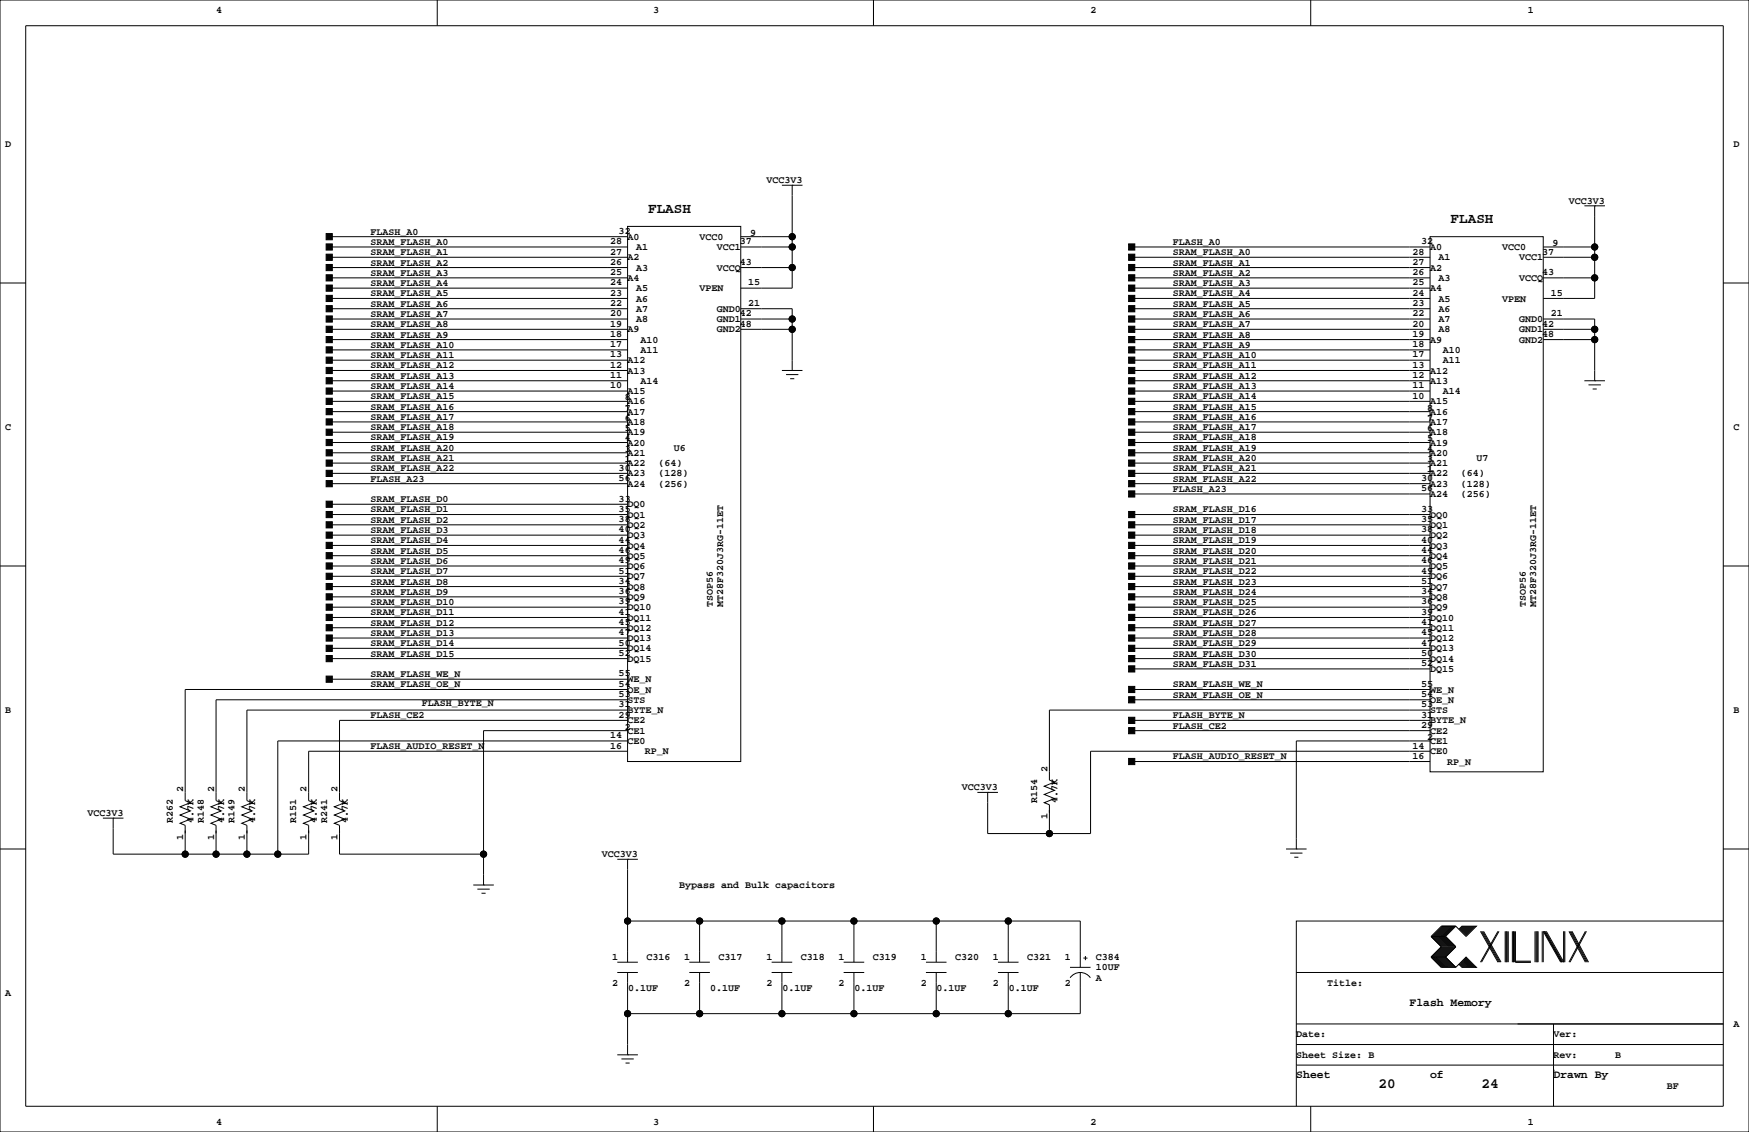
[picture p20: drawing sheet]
<svg xmlns="http://www.w3.org/2000/svg" width="432mm" height="279mm" viewBox="0 0 432 279" stroke-linecap="round" stroke-linejoin="round" font-family="sans-serif">
<defs><g id="words">
<g font-size="3.5">
<text x="160" y="52.6">FLASH</text>
<text x="358.1" y="55.2">FLASH</text>
<text x="340.4" y="268.5">20</text>
<text x="365.8" y="268.5">24</text>
</g>
<g font-size="2.8">
<text x="348" y="248.3">Flash Memory</text>
<text x="320" y="266.1">Sheet</text>
<text x="353.1" y="266.1">of</text>
<text x="383.5" y="266.1">Drawn By</text>
</g>
<g font-size="2.5">
<text x="53.3" y="3.3">4</text>
<text x="161.3" y="3.3">3</text>
<text x="269.2" y="3.3">2</text>
<text x="377.2" y="3.3">1</text>
<text x="1.3" y="36.3">D</text>
<text x="428" y="36.3">D</text>
<text x="189.2" y="45.2">VCC3V3</text>
<text x="387.3" y="50.3">VCC3V3</text>
<text x="91.4" y="57.9">FLASH_A0</text>
<text x="152.7" y="57.7">32</text>
<text x="154.9" y="59.2">A0</text>
<text x="172.7" y="59.2">VCC0</text>
<text x="185.2" y="58.2">9</text>
<text x="91.4" y="65.5">SRAM_FLASH_A2</text>
<text x="91.4" y="63">SRAM_FLASH_A1</text>
<text x="91.4" y="60.5">SRAM_FLASH_A0</text>
<text x="150.6" y="60.3">28</text>
<text x="150.6" y="62.8">27</text>
<text x="150.6" y="65.4">26</text>
<text x="154.9" y="64.3">A2</text>
<text x="157.1" y="61.7">A1</text>
<text x="177" y="61.7">VCC1</text>
<text x="182.6" y="60.3">37</text>
<text x="182.6" y="65.4">43</text>
<text x="289.6" y="60.5">FLASH_A0</text>
<text x="289.6" y="65.5">SRAM_FLASH_A1</text>
<text x="289.6" y="63">SRAM_FLASH_A0</text>
<text x="348.7" y="65.4">27</text>
<text x="348.7" y="62.8">28</text>
<text x="350.9" y="60.3">32</text>
<text x="353.1" y="61.7">A0</text>
<text x="355.2" y="64.3">A1</text>
<text x="370.8" y="61.7">VCC0</text>
<text x="375.1" y="64.3">VCC1</text>
<text x="380.7" y="62.8">37</text>
<text x="383.3" y="60.7">9</text>
<text x="91.4" y="70.6">SRAM_FLASH_A4</text>
<text x="91.4" y="68.1">SRAM_FLASH_A3</text>
<text x="150.6" y="67.9">25</text>
<text x="150.6" y="70.4">24</text>
<text x="154.9" y="69.3">A4</text>
<text x="157.1" y="66.8">A3</text>
<text x="157.1" y="71.9">A5</text>
<text x="172.7" y="71.9">VPEN</text>
<text x="177" y="66.8">VCCQ</text>
<text x="184.7" y="70.4">15</text>
<text x="289.6" y="68.1">SRAM_FLASH_A2</text>
<text x="289.6" y="70.6">SRAM_FLASH_A3</text>
<text x="348.7" y="70.4">25</text>
<text x="348.7" y="67.9">26</text>
<text x="353.1" y="66.8">A2</text>
<text x="353.1" y="71.9">A4</text>
<text x="355.2" y="69.3">A3</text>
<text x="375.1" y="69.3">VCCQ</text>
<text x="380.7" y="67.9">43</text>
<text x="91.4" y="75.7">SRAM_FLASH_A6</text>
<text x="91.4" y="73.2">SRAM_FLASH_A5</text>
<text x="150.6" y="73">23</text>
<text x="150.6" y="75.5">22</text>
<text x="157.1" y="74.4">A6</text>
<text x="157.1" y="77">A7</text>
<text x="177" y="77">GND0</text>
<text x="184.7" y="75.5">21</text>
<text x="289.6" y="73.2">SRAM_FLASH_A4</text>
<text x="289.6" y="75.7">SRAM_FLASH_A5</text>
<text x="348.7" y="75.5">23</text>
<text x="348.7" y="73">24</text>
<text x="355.2" y="74.4">A5</text>
<text x="355.2" y="77">A6</text>
<text x="370.8" y="74.4">VPEN</text>
<text x="382.9" y="73">15</text>
<text x="91.4" y="80.8">SRAM_FLASH_A8</text>
<text x="91.4" y="78.2">SRAM_FLASH_A7</text>
<text x="91.4" y="83.3">SRAM_FLASH_A9</text>
<text x="150.6" y="83.1">18</text>
<text x="150.6" y="78.1">20</text>
<text x="150.6" y="80.6">19</text>
<text x="154.9" y="82">A9</text>
<text x="157.1" y="79.5">A8</text>
<text x="177" y="82">GND2</text>
<text x="177" y="79.5">GND1</text>
<text x="182.6" y="80.6">48</text>
<text x="182.6" y="78.1">42</text>
<text x="289.6" y="83.3">SRAM_FLASH_A8</text>
<text x="289.6" y="78.2">SRAM_FLASH_A6</text>
<text x="289.6" y="80.8">SRAM_FLASH_A7</text>
<text x="348.7" y="83.1">19</text>
<text x="348.7" y="80.6">20</text>
<text x="348.7" y="78.1">22</text>
<text x="355.2" y="79.5">A7</text>
<text x="355.2" y="82">A8</text>
<text x="375.1" y="79.5">GND0</text>
<text x="375.1" y="82">GND1</text>
<text x="380.7" y="80.6">42</text>
<text x="380.7" y="83.1">48</text>
<text x="382.9" y="78.1">21</text>
<text x="91.4" y="88.4">SRAM_FLASH_A11</text>
<text x="91.4" y="85.9">SRAM_FLASH_A10</text>
<text x="150.6" y="85.7">17</text>
<text x="150.6" y="88.2">13</text>
<text x="154.9" y="89.7">A12</text>
<text x="158.1" y="84.6">A10</text>
<text x="158.1" y="87.1">A11</text>
<text x="289.6" y="85.9">SRAM_FLASH_A9</text>
<text x="289.6" y="88.4">SRAM_FLASH_A10</text>
<text x="348.7" y="88.2">17</text>
<text x="348.7" y="85.7">18</text>
<text x="353.1" y="84.6">A9</text>
<text x="356.2" y="87.1">A10</text>
<text x="356.2" y="89.7">A11</text>
<text x="375.1" y="84.6">GND2</text>
<text x="91.4" y="93.5">SRAM_FLASH_A13</text>
<text x="91.4" y="90.9">SRAM_FLASH_A12</text>
<text x="150.6" y="90.8">12</text>
<text x="150.6" y="93.3">11</text>
<text x="150.6" y="95.8">10</text>
<text x="154.9" y="92.2">A13</text>
<text x="158.1" y="94.7">A14</text>
<text x="289.6" y="93.5">SRAM_FLASH_A12</text>
<text x="289.6" y="90.9">SRAM_FLASH_A11</text>
<text x="348.7" y="95.8">11</text>
<text x="348.7" y="93.3">12</text>
<text x="348.7" y="90.8">13</text>
<text x="353.1" y="92.2">A12</text>
<text x="353.1" y="94.7">A13</text>
<text x="91.4" y="101.1">SRAM_FLASH_A16</text>
<text x="91.4" y="98.6">SRAM_FLASH_A15</text>
<text x="91.4" y="96">SRAM_FLASH_A14</text>
<text x="154.2" y="98.8">8</text>
<text x="154.2" y="101.3">7</text>
<text x="154.9" y="97.3">A15</text>
<text x="154.9" y="99.8">A16</text>
<text x="289.6" y="101.1">SRAM_FLASH_A15</text>
<text x="289.6" y="98.6">SRAM_FLASH_A14</text>
<text x="289.6" y="96">SRAM_FLASH_A13</text>
<text x="348.7" y="98.4">10</text>
<text x="352.3" y="101.3">8</text>
<text x="353.1" y="99.8">A15</text>
<text x="356.2" y="97.3">A14</text>
<text x="1.3" y="106.2">C</text>
<text x="91.4" y="106.2">SRAM_FLASH_A18</text>
<text x="91.4" y="103.6">SRAM_FLASH_A17</text>
<text x="154.2" y="103.9">6</text>
<text x="154.2" y="106.4">5</text>
<text x="154.9" y="102.4">A17</text>
<text x="154.9" y="104.9">A18</text>
<text x="154.9" y="107.4">A19</text>
<text x="289.6" y="106.2">SRAM_FLASH_A17</text>
<text x="289.6" y="103.6">SRAM_FLASH_A16</text>
<text x="352.3" y="106.4">6</text>
<text x="352.3" y="103.9">7</text>
<text x="353.1" y="102.4">A16</text>
<text x="353.1" y="104.9">A17</text>
<text x="353.1" y="107.4">A18</text>
<text x="428" y="106.2">C</text>
<text x="91.4" y="113.8">SRAM_FLASH_A21</text>
<text x="91.4" y="111.3">SRAM_FLASH_A20</text>
<text x="91.4" y="108.7">SRAM_FLASH_A19</text>
<text x="154.2" y="109">4</text>
<text x="154.2" y="111.5">3</text>
<text x="154.9" y="110">A20</text>
<text x="154.9" y="112.5">A21</text>
<text x="166.4" y="111.3">U6</text>
<text x="289.6" y="113.8">SRAM_FLASH_A20</text>
<text x="289.6" y="111.3">SRAM_FLASH_A19</text>
<text x="289.6" y="108.7">SRAM_FLASH_A18</text>
<text x="352.3" y="109">5</text>
<text x="352.3" y="111.5">4</text>
<text x="353.1" y="112.5">A20</text>
<text x="353.1" y="110">A19</text>
<text x="364.5" y="113.8">U7</text>
<text x="91.4" y="116.3">SRAM_FLASH_A22</text>
<text x="91.4" y="118.9">FLASH_A23</text>
<text x="152.7" y="118.7">56</text>
<text x="152.7" y="116.2">30</text>
<text x="154.2" y="114">1</text>
<text x="154.9" y="115.1">A22</text>
<text x="154.9" y="117.6">A23</text>
<text x="162.6" y="115.1">(64)</text>
<text x="162.6" y="117.6">(128)</text>
<text x="289.6" y="118.9">SRAM_FLASH_A22</text>
<text x="289.6" y="116.3">SRAM_FLASH_A21</text>
<text x="350.9" y="118.7">30</text>
<text x="352.3" y="116.6">1</text>
<text x="352.3" y="114">3</text>
<text x="353.1" y="115.1">A21</text>
<text x="353.1" y="117.6">A22</text>
<text x="360.7" y="117.6">(64)</text>
<text x="91.4" y="124">SRAM_FLASH_D0</text>
<text x="152.7" y="123.8">33</text>
<text x="154.9" y="120.1">A24</text>
<text x="154.9" y="125.2">DQ0</text>
<text x="162.6" y="120.1">(256)</text>
<text x="289.6" y="121.4">FLASH_A23</text>
<text x="350.9" y="121.2">56</text>
<text x="353.1" y="122.7">A24</text>
<text x="353.1" y="120.1">A23</text>
<text x="360.7" y="122.7">(256)</text>
<text x="360.7" y="120.1">(128)</text>
<text x="91.4" y="126.5">SRAM_FLASH_D1</text>
<text x="91.4" y="131.6">SRAM_FLASH_D3</text>
<text x="91.4" y="129">SRAM_FLASH_D2</text>
<text x="152.7" y="128.9">38</text>
<text x="152.7" y="131.4">40</text>
<text x="152.7" y="126.3">35</text>
<text x="154.9" y="130.3">DQ2</text>
<text x="154.9" y="127.8">DQ1</text>
<text x="289.6" y="126.5">SRAM_FLASH_D16</text>
<text x="289.6" y="129">SRAM_FLASH_D17</text>
<text x="289.6" y="131.6">SRAM_FLASH_D18</text>
<text x="350.9" y="128.9">35</text>
<text x="350.9" y="131.4">38</text>
<text x="350.9" y="126.3">33</text>
<text x="353.1" y="127.8">DQ0</text>
<text x="353.1" y="130.3">DQ1</text>
<text x="91.4" y="136.7">SRAM_FLASH_D5</text>
<text x="91.4" y="134.1">SRAM_FLASH_D4</text>
<text x="152.7" y="133.9">44</text>
<text x="152.7" y="136.5">46</text>
<text x="154.9" y="132.8">DQ3</text>
<text x="154.9" y="135.4">DQ4</text>
<text x="154.9" y="137.9">DQ5</text>
<text x="289.6" y="134.1">SRAM_FLASH_D19</text>
<text x="289.6" y="136.7">SRAM_FLASH_D20</text>
<text x="350.9" y="136.5">44</text>
<text x="350.9" y="133.9">40</text>
<text x="353.1" y="132.8">DQ2</text>
<text x="353.1" y="135.4">DQ3</text>
<text x="353.1" y="137.9">DQ4</text>
<text x="91.4" y="141.7">SRAM_FLASH_D7</text>
<text x="91.4" y="139.2">SRAM_FLASH_D6</text>
<text x="152.7" y="139">49</text>
<text x="152.7" y="141.6">51</text>
<text x="154.9" y="140.5">DQ6</text>
<text x="154.9" y="143">DQ7</text>
<text x="289.6" y="141.7">SRAM_FLASH_D22</text>
<text x="289.6" y="139.2">SRAM_FLASH_D21</text>
<text x="350.9" y="141.6">49</text>
<text x="350.9" y="139">46</text>
<text x="353.1" y="140.5">DQ5</text>
<text x="353.1" y="143">DQ6</text>
<text x="91.4" y="146.8">SRAM_FLASH_D9</text>
<text x="91.4" y="144.3">SRAM_FLASH_D8</text>
<text x="91.4" y="149.4">SRAM_FLASH_D10</text>
<text x="152.7" y="149.2">39</text>
<text x="152.7" y="144.1">34</text>
<text x="152.7" y="146.6">36</text>
<text x="154.9" y="145.5">DQ8</text>
<text x="154.9" y="148.1">DQ9</text>
<text x="176" y="149.9" transform="rotate(-90 176 149.9)">TSOP56</text>
<text x="178.6" y="149.9" transform="rotate(-90 178.6 149.9)">MT28F320J3RG-11ET</text>
<text x="289.6" y="144.3">SRAM_FLASH_D23</text>
<text x="289.6" y="146.8">SRAM_FLASH_D24</text>
<text x="289.6" y="149.4">SRAM_FLASH_D25</text>
<text x="350.9" y="149.2">36</text>
<text x="350.9" y="146.6">34</text>
<text x="350.9" y="144.1">51</text>
<text x="353.1" y="145.5">DQ7</text>
<text x="353.1" y="148.1">DQ8</text>
<text x="376.7" y="149.9" transform="rotate(-90 376.7 149.9)">TSOP56</text>
<text x="379.2" y="149.9" transform="rotate(-90 379.2 149.9)">MT28F320J3RG-11ET</text>
<text x="91.4" y="154.4">SRAM_FLASH_D12</text>
<text x="91.4" y="151.9">SRAM_FLASH_D11</text>
<text x="152.7" y="151.7">41</text>
<text x="152.7" y="154.3">45</text>
<text x="154.9" y="150.6">DQ10</text>
<text x="154.9" y="153.2">DQ11</text>
<text x="154.9" y="155.7">DQ12</text>
<text x="289.6" y="151.9">SRAM_FLASH_D26</text>
<text x="289.6" y="154.4">SRAM_FLASH_D27</text>
<text x="350.9" y="154.3">41</text>
<text x="350.9" y="151.7">39</text>
<text x="353.1" y="153.2">DQ10</text>
<text x="353.1" y="155.7">DQ11</text>
<text x="353.1" y="150.6">DQ9</text>
<text x="91.4" y="159.5">SRAM_FLASH_D14</text>
<text x="91.4" y="157">SRAM_FLASH_D13</text>
<text x="152.7" y="156.8">47</text>
<text x="152.7" y="159.3">50</text>
<text x="152.7" y="161.9">52</text>
<text x="154.9" y="158.2">DQ13</text>
<text x="154.9" y="160.8">DQ14</text>
<text x="289.6" y="159.5">SRAM_FLASH_D29</text>
<text x="289.6" y="157">SRAM_FLASH_D28</text>
<text x="350.9" y="161.9">50</text>
<text x="350.9" y="159.3">47</text>
<text x="350.9" y="156.8">45</text>
<text x="353.1" y="158.2">DQ12</text>
<text x="353.1" y="160.8">DQ13</text>
<text x="91.4" y="167.1">SRAM_FLASH_WE_N</text>
<text x="91.4" y="162.1">SRAM_FLASH_D15</text>
<text x="152.7" y="167">55</text>
<text x="154.9" y="163.3">DQ15</text>
<text x="289.6" y="162.1">SRAM_FLASH_D30</text>
<text x="289.6" y="164.6">SRAM_FLASH_D31</text>
<text x="350.9" y="164.4">52</text>
<text x="353.1" y="163.3">DQ14</text>
<text x="353.1" y="165.9">DQ15</text>
<text x="91.4" y="169.7">SRAM_FLASH_OE_N</text>
<text x="152.7" y="169.5">54</text>
<text x="152.7" y="172">53</text>
<text x="154.9" y="170.9">OE_N</text>
<text x="154.9" y="173.5">STS</text>
<text x="154.9" y="168.4">WE_N</text>
<text x="289.6" y="172.2">SRAM_FLASH_OE_N</text>
<text x="289.6" y="169.7">SRAM_FLASH_WE_N</text>
<text x="350.9" y="169.5">55</text>
<text x="350.9" y="172">54</text>
<text x="353.1" y="173.5">OE_N</text>
<text x="353.1" y="170.9">WE_N</text>
<text x="1.3" y="176">B</text>
<text x="91.4" y="177.3">FLASH_CE2</text>
<text x="104.1" y="174.3">FLASH_BYTE_N</text>
<text x="152.7" y="174.6">31</text>
<text x="152.7" y="177.1">29</text>
<text x="154.9" y="176">BYTE_N</text>
<text x="154.9" y="178.6">CE2</text>
<text x="289.6" y="177.3">FLASH_BYTE_N</text>
<text x="289.6" y="179.8">FLASH_CE2</text>
<text x="350.9" y="174.6">53</text>
<text x="350.9" y="179.7">29</text>
<text x="350.9" y="177.1">31</text>
<text x="353.1" y="178.6">BYTE_N</text>
<text x="353.1" y="176">STS</text>
<text x="428" y="176">B</text>
<text x="91.4" y="184.9">FLASH_AUDIO_RESET_N</text>
<text x="150.6" y="182.2">14</text>
<text x="150.6" y="184.7">16</text>
<text x="154.2" y="180.1">2</text>
<text x="154.9" y="183.6">CE0</text>
<text x="154.9" y="181.1">CE1</text>
<text x="348.7" y="184.7">14</text>
<text x="352.3" y="182.6">2</text>
<text x="353.1" y="183.6">CE1</text>
<text x="353.1" y="181.1">CE2</text>
<text x="159.2" y="186.2">RP_N</text>
<text x="258.6" y="190.5" transform="rotate(-90 258.6 190.5)">2</text>
<text x="289.6" y="187.5">FLASH_AUDIO_RESET_N</text>
<text x="348.7" y="187.3">16</text>
<text x="353.1" y="186.2">CE0</text>
<text x="357.3" y="188.7">RP_N</text>
<text x="45.2" y="195.6" transform="rotate(-90 45.2 195.6)">2</text>
<text x="52.8" y="195.6" transform="rotate(-90 52.8 195.6)">2</text>
<text x="60.5" y="195.6" transform="rotate(-90 60.5 195.6)">2</text>
<text x="75.7" y="195.6" transform="rotate(-90 75.7 195.6)">2</text>
<text x="83.3" y="195.6" transform="rotate(-90 83.3 195.6)">2</text>
<text x="237.5" y="195.1">VCC3V3</text>
<text x="21.6" y="201.4">VCC3V3</text>
<text x="42.7" y="203.2" transform="rotate(-90 42.7 203.2)">R262</text>
<text x="47.8" y="203.2" transform="rotate(-90 47.8 203.2)">4.7K</text>
<text x="50.3" y="203.2" transform="rotate(-90 50.3 203.2)">R148</text>
<text x="55.4" y="203.2" transform="rotate(-90 55.4 203.2)">4.7K</text>
<text x="57.9" y="203.2" transform="rotate(-90 57.9 203.2)">R149</text>
<text x="63" y="203.2" transform="rotate(-90 63 203.2)">4.7K</text>
<text x="73.2" y="203.2" transform="rotate(-90 73.2 203.2)">R151</text>
<text x="78.2" y="203.2" transform="rotate(-90 78.2 203.2)">4.7K</text>
<text x="80.8" y="203.2" transform="rotate(-90 80.8 203.2)">R241</text>
<text x="85.9" y="203.2" transform="rotate(-90 85.9 203.2)">4.7K</text>
<text x="256" y="198.1" transform="rotate(-90 256 198.1)">R154</text>
<text x="258.6" y="202.1" transform="rotate(-90 258.6 202.1)">1</text>
<text x="261.1" y="198.1" transform="rotate(-90 261.1 198.1)">4.7K</text>
<text x="45.2" y="207.2" transform="rotate(-90 45.2 207.2)">1</text>
<text x="52.8" y="207.2" transform="rotate(-90 52.8 207.2)">1</text>
<text x="60.5" y="207.2" transform="rotate(-90 60.5 207.2)">1</text>
<text x="75.7" y="207.2" transform="rotate(-90 75.7 207.2)">1</text>
<text x="83.3" y="207.2" transform="rotate(-90 83.3 207.2)">1</text>
<text x="148.6" y="211.6">VCC3V3</text>
<text x="167.6" y="219.2">Bypass and Bulk capacitors</text>
<text x="151.1" y="237">1</text>
<text x="159.6" y="236.9">C316</text>
<text x="168.9" y="237">1</text>
<text x="177.4" y="236.9">C317</text>
<text x="189.2" y="237">1</text>
<text x="197.7" y="236.9">C318</text>
<text x="207" y="237">1</text>
<text x="215.5" y="236.9">C319</text>
<text x="227.3" y="237">1</text>
<text x="235.8" y="236.9">C320</text>
<text x="245.1" y="237">1</text>
<text x="253.6" y="236.9">C321</text>
<text x="262.9" y="237">1</text>
<text x="270.5" y="239.5">10UF</text>
<text x="270.5" y="237">C384</text>
<text x="1.3" y="245.9">A</text>
<text x="151.1" y="243.3">2</text>
<text x="155" y="244.5">0.1UF</text>
<text x="168.9" y="243.3">2</text>
<text x="175.4" y="244.5">0.1UF</text>
<text x="189.2" y="243.3">2</text>
<text x="193.1" y="244.5">0.1UF</text>
<text x="207" y="243.3">2</text>
<text x="210.9" y="244.5">0.1UF</text>
<text x="227.3" y="243.3">2</text>
<text x="231.2" y="244.5">0.1UF</text>
<text x="245.1" y="243.3">2</text>
<text x="249" y="244.5">0.1UF</text>
<text x="262.9" y="243.3">2</text>
<text x="270.5" y="242.1">A</text>
<text x="327.7" y="243.3">Title:</text>
<text x="320" y="256">Date:</text>
<text x="383.5" y="256">Ver:</text>
<text x="428" y="253.5">A</text>
<text x="320" y="261.1">Sheet Size: B</text>
<text x="383.5" y="261.1">Rev:</text>
<text x="398.8" y="261.1">B</text>
<text x="411.5" y="268.7">BF</text>
<text x="53.3" y="277.6">4</text>
<text x="161.3" y="277.6">3</text>
<text x="269.2" y="277.6">2</text>
<text x="377.2" y="277.6">1</text>
</g>
</g></defs>
<g fill="none" stroke="#000" stroke-width=".25">
<path d="M0 0h431.8v279.4h-431.8zM6.3 6.4h419.1v266.6h-419.1zM107.9 0v6.4M215.6 0v6.4M323.6 0v6.4M81.3 58.4h73.6M154.9 55.9h28v132.1h-28zM182.9 58.4h12.7M193 45.7h5.1M195.6 45.7h.1M195.6 45.7v25.4h-12.7M353.1 58.4h27.9v132.1h-27.9z"/>
<path d="M391.2 50.8h5M393.7 50.8h.1M393.7 50.8v22.9h-12.7M0 69.8h6.3M81.3 78.7h73.6M81.3 76.2h73.6M81.3 71.1h73.6M81.3 61h73.6M81.3 66h73.6M81.3 63.5h73.6M81.3 68.6h73.6M81.3 73.7h73.6"/>
<path d="M182.9 78.7h12.7M182.9 76.2h12.7v15.2M182.9 61h12.7M182.9 66h12.7M279.4 78.7h73.7M279.4 76.2h73.7M279.4 71.1h73.7M279.4 61h73.7M279.4 66h73.7M279.4 63.5h73.7M279.4 68.6h73.7M279.4 73.7h73.7"/>
<path d="M381 78.7h12.7v15.3M381 61h12.7M381 63.5h12.7M381 68.6h12.7M425.4 69.8h6.4M81.3 81.3h73.6M81.3 83.8h73.6M81.3 86.4h73.6M81.3 88.9h73.6M81.3 91.4h73.6M81.3 94h73.6M81.3 96.5h73.6"/>
<path d="M81.3 99.1h73.6M182.9 81.3h12.7M193 91.4h5.1M194.1 92.5h3M195.1 93.5h1M195.6 91.4h.1M279.4 81.3h73.7M279.4 83.8h73.7M279.4 86.4h73.7M279.4 88.9h73.7M279.4 91.4h73.7M279.4 94h73.7"/>
<path d="M279.4 96.5h73.7M279.4 99.1h73.7M381 81.3h12.7M381 83.8h12.7M391.2 94h5M392.2 95h3M393.2 96h1M393.7 94h.1M81.3 101.6h73.6M81.3 109.2h73.6M81.3 111.8h73.6M81.3 114.3h73.6"/>
<path d="M81.3 119.4h73.6M81.3 104.1h73.6M81.3 106.7h73.6M81.3 116.8h73.6M279.4 101.6h73.7M279.4 109.2h73.7M279.4 111.8h73.7M279.4 114.3h73.7M279.4 119.4h73.7M279.4 104.1h73.7M279.4 106.7h73.7M279.4 116.8h73.7"/>
<path d="M0 139.7h6.3M81.3 124.5h73.6M81.3 129.5h73.6M81.3 132.1h73.6M81.3 134.6h73.6M81.3 137.2h73.6M81.3 139.7h73.6M81.3 127h73.6M279.4 121.9h73.7M279.4 129.5h73.7M279.4 132.1h73.7M279.4 134.6h73.7"/>
<path d="M279.4 137.2h73.7M279.4 139.7h73.7M279.4 127h73.7M425.4 139.7h6.4M81.3 149.9h73.6M81.3 152.4h73.6M81.3 154.9h73.6M81.3 157.5h73.6M81.3 142.2h73.6M81.3 144.8h73.6M81.3 147.3h73.6M279.4 149.9h73.7"/>
<path d="M279.4 152.4h73.7M279.4 154.9h73.7M279.4 157.5h73.7M279.4 142.2h73.7M279.4 144.8h73.7M279.4 147.3h73.7M81.3 160h73.6M81.3 162.6h73.6M81.3 167.6h73.6M154.9 170.2h-109.2v27.4l1.3 .5M154.9 172.7h-101.6v24.9l1.3 .5M154.9 175.3h-93.9v22.3l1.2 .5"/>
<path d="M154.9 177.8h-71.1v19.8l1.3 .5M279.4 170.2h73.7M279.4 172.7h73.7M279.4 160h73.7M279.4 162.6h73.7M279.4 165.1h73.7M279.4 177.8h73.7M353.1 175.3h-94v17.2l1.2 .5M47 198.1h.1M47 198.1l-2.6 1 2.6 1.1-2.6 1 2.6 1-2.6 1 1.3 .5v7.1M54.6 198.1h.1M54.6 198.1l-2.5 1 2.5 1.1-2.5 1 2.5 1-2.5 1 1.2 .5v7.1"/>
<path d="M62.2 198.1h.1M62.2 198.1l-2.5 1 2.5 1.1-2.5 1 2.5 1-2.5 1 1.3 .5v7.1M77.5 198.1h.1M77.5 198.1l-2.6 1 2.6 1.1-2.6 1 2.6 1-2.6 1 1.3 .5v7.1h-48.3v-8.9M85.1 198.1h.1M85.1 198.1l-2.6 1 2.6 1.1-2.6 1 2.6 1-2.6 1 1.3 .5v7.1h35.6M154.9 180.3h-35.5v38.1M154.9 185.4h-78.7v12.2l1.3 .5M154.9 182.9h-86.3v27.9M241.3 195.6h5.1M243.8 195.6h.1M260.3 193h.1"/>
<path d="M260.3 193l-2.5 1.1 2.5 1-2.5 1 2.5 1-2.5 1 1.3 .5v7.1M279.4 180.3h73.7M279.4 188h73.7M353.1 182.9h-33.1v26.6M353.1 185.4h-83.9v20.3h-25.4v-10.1M0 209.5h6.3M25.4 201.9h5.1M27.9 201.9h.1M116.8 218.4h5.1M117.9 219.5h3M119.4 218.4h.1M152.4 212.1h5.1"/>
<path d="M154.9 212.1h.1M154.9 212.1v25.4M317.5 209.5h5.1M318.5 210.6h3.1M319.5 211.6h1M320 209.5h.1M425.4 209.5h6.4M118.9 220.5h1M152.4 237.5h5.1M154.9 227.3h111.8v11.5M170.2 237.5h5.1M172.7 227.3v10.2"/>
<path d="M190.5 237.5h5.1M193 227.3v10.2M208.3 237.5h5.1M210.8 227.3v10.2M228.6 237.5h5.1M231.1 227.3v10.2M246.4 237.5h5.1M248.9 227.3v10.2M264.2 238.8h5M267.5 236.5h1M268 236v1M353.3 236.2l2.6 2.6h3.5"/>
<path d="M353.3 231.1l2.6 2.6-2.6 2.5M353.3 236.2h3.6M353.3 231.1h3.6M356.1 228.6l-2.5 2.5 2.5 2.6-2.5 2.5 2.5 2.6M356.4 228.6l-2.6 2.5 2.6 2.6-2.6 2.5 2.6 2.6M356.6 228.6l-2.5 2.5 2.5 2.6-2.5 2.5 2.5 2.6M356.9 228.6l-2.6 2.5 2.6 2.6-2.6 2.5 2.6 2.6M356.9 231.1l2.5 2.6-2.5 2.5M356.9 236.2l2.5 2.6M357.1 228.6l-2.5 2.5 2.5 2.6-2.5 2.5 2.5 2.6M357.4 228.6l-2.6 2.5 2.6 2.6-2.6 2.5 2.6 2.6M357.6 228.6l-2.5 2.5 2.5 2.6-2.5 2.5 2.5 2.6"/>
<path d="M357.9 228.6l-2.6 2.5 2.6 2.6-2.6 2.5 2.6 2.6M358.1 228.6l-2.5 2.5 2.5 2.6-2.5 2.5 2.5 2.6M358.4 228.6l-2.5 2.5 2.5 2.6-2.5 2.5 2.5 2.6M358.6 228.6l-2.5 2.5 2.5 2.6-2.5 2.5 2.5 2.6M358.9 228.6l-2.5 2.5 2.5 2.6-2.5 2.5 2.5 2.6M359.2 228.6l-2.6 2.5 2.6 2.6-2.6 2.5 2.6 2.6M359.4 228.6l2.5 2.5 2.6-2.5h-3.6l-.7 .8M359.4 228.6h-3.5l-2.6 2.5M359.4 228.6l-2.5 2.5M360.2 238l.7 .8h3.6l-2.6-2.6-2.5 2.6M360.4 237.7l1 1.1M360.4 238l.8 .8"/>
<path d="M360.7 237.5l1.2 1.3M360.7 237.7l1 1.1M360.9 237.2l1.6 1.6M360.9 237.5l1.3 1.3M361.2 237l1.8 1.8M361.2 237.2l1.5 1.6M361.2 228.6l-.8 .8M361.4 236.7l2.1 2.1M361.4 237l1.8 1.8M361.4 228.6l-1 1M361.7 236.5l2.3 2.3M361.7 236.7l2 2.1"/>
<path d="M361.7 228.6l-1 1M361.9 236.5l2.3 2.3M361.9 228.6l-1.2 1.3M362.2 228.6l-1.3 1.3M362.5 228.6l-1.6 1.5M362.7 228.6l-1.5 1.5M363 228.6l-1.8 1.8M363.2 228.6l-1.8 1.8M363.5 228.6l-2.1 2M363.7 228.6l-2 2M364 228.6l-2.3 2.3M364.2 228.6l-2.3 2.3"/>
<path d="M365.5 229.9l4.3 7.6M365.8 229.9l4.3 7.6M366 229.9l4.3 7.6M366.3 229.9l4.3 7.6M369.8 229.9l-4.3 7.6M370.1 229.9l-4.3 7.6M371.6 229.9v7.6M371.9 229.9v7.6M372.1 229.9v7.6M372.4 229.9v7.6M373.4 229.9v7.6M373.6 229.9v7.6"/>
<path d="M373.9 229.9v7.6M374.1 229.9v7.6h3.9M374.1 237.2h3.9M379 229.9v7.6M379.2 229.9v7.6M379.5 229.9v7.6M379.7 229.9v7.6M380.7 229.9v7.6M381 237.5v-7.6l4.3 7.6M381.3 229.9l4.3 7.6M381.5 229.9l4.3 7.6M381.8 229.9l4.3 7.6v-7.6"/>
<path d="M386.3 229.9v7.6M387.3 229.9l4.1 7.6M387.6 229.9l4.1 7.6M387.9 229.9l4 7.6M388.1 229.9l4.1 7.6M391.4 229.9l-4.1 7.6M391.7 229.9l-4.1 7.6M425.4 227.3h-105.4v35.6M152.4 240h5.1M154.9 240v20.3M170.2 240h5.1M172.7 240v10.2"/>
<path d="M190.5 240h5.1M193 240v10.2M208.3 240h5.1M210.8 240v10.2M228.6 240h5.1M231.1 240v10.2M246.4 240h5.1M248.9 240v10.2M264.2 241.3a3 3 0 0 1 5 0M266.7 240v10.2h-111.8M320 257.8h105.4M320 252.7h105.4"/>
<path d="M320 240h105.4M383.5 252.7v20.3M107.9 273v6.4M152.4 260.3h5.1M153.4 261.4h3.1M154.4 262.4h1M154.9 260.3h.1M215.6 273v6.4M320 262.9v10.1M320 262.9h105.4M323.6 273v6.4M383.5 264.2h.1"/>
<circle cx="195.6" cy="58.4" r=".76"/>
<circle cx="195.6" cy="78.7" r=".76"/>
<circle cx="195.6" cy="66" r=".76"/>
<circle cx="195.6" cy="61" r=".76"/>
<circle cx="393.7" cy="61" r=".76"/>
<circle cx="393.7" cy="68.6" r=".76"/>
<circle cx="393.7" cy="63.5" r=".76"/>
<circle cx="195.6" cy="81.3" r=".76"/>
<circle cx="393.7" cy="81.3" r=".76"/>
<circle cx="393.7" cy="83.8" r=".76"/>
<circle cx="45.7" cy="210.8" r=".76"/>
<circle cx="53.3" cy="210.8" r=".76"/>
<circle cx="61" cy="210.8" r=".76"/>
<circle cx="68.6" cy="210.8" r=".76"/>
<circle cx="119.4" cy="210.8" r=".76"/>
<circle cx="259.1" cy="205.7" r=".76"/>
<circle cx="154.9" cy="227.3" r=".76"/>
<circle cx="172.7" cy="227.3" r=".76"/>
<circle cx="193" cy="227.3" r=".76"/>
<circle cx="210.8" cy="227.3" r=".76"/>
<circle cx="231.1" cy="227.3" r=".76"/>
<circle cx="248.9" cy="227.3" r=".76"/>
<circle cx="154.9" cy="250.2" r=".76"/>
<circle cx="172.7" cy="250.2" r=".76"/>
<circle cx="193" cy="250.2" r=".76"/>
<circle cx="210.8" cy="250.2" r=".76"/>
<circle cx="231.1" cy="250.2" r=".76"/>
<circle cx="248.9" cy="250.2" r=".76"/>
</g>
<g fill="#000" stroke="#000" stroke-width=".25">
<path d="M80.5 57.7h1.5v1.5h-1.5z" fill-rule="evenodd"/>
<path d="M80.5 60.2h1.5v1.5h-1.5z" fill-rule="evenodd"/>
<path d="M80.5 62.7h1.5v1.6h-1.5z" fill-rule="evenodd"/>
<path d="M80.5 65.3h1.5v1.5h-1.5z" fill-rule="evenodd"/>
<path d="M80.5 67.8h1.5v1.5h-1.5z" fill-rule="evenodd"/>
<path d="M80.5 70.4h1.5v1.5h-1.5z" fill-rule="evenodd"/>
<path d="M80.5 72.9h1.5v1.5h-1.5z" fill-rule="evenodd"/>
<path d="M80.5 75.4h1.5v1.6h-1.5z" fill-rule="evenodd"/>
<path d="M80.5 78h1.5v1.5h-1.5z" fill-rule="evenodd"/>
<path d="M278.6 62.7h1.6v1.6h-1.6z" fill-rule="evenodd"/>
<path d="M278.6 78h1.6v1.5h-1.6z" fill-rule="evenodd"/>
<path d="M278.6 65.3h1.6v1.5h-1.6z" fill-rule="evenodd"/>
<path d="M278.6 75.4h1.6v1.6h-1.6z" fill-rule="evenodd"/>
<path d="M278.6 72.9h1.6v1.5h-1.6z" fill-rule="evenodd"/>
<path d="M278.6 70.4h1.6v1.5h-1.6z" fill-rule="evenodd"/>
<path d="M278.6 67.8h1.6v1.5h-1.6z" fill-rule="evenodd"/>
<path d="M278.6 60.2h1.6v1.5h-1.6z" fill-rule="evenodd"/>
<path d="M80.5 83.1h1.5v1.5h-1.5z" fill-rule="evenodd"/>
<path d="M80.5 85.6h1.5v1.5h-1.5z" fill-rule="evenodd"/>
<path d="M80.5 88.1h1.5v1.6h-1.5z" fill-rule="evenodd"/>
<path d="M80.5 90.7h1.5v1.5h-1.5z" fill-rule="evenodd"/>
<path d="M80.5 93.2h1.5v1.5h-1.5z" fill-rule="evenodd"/>
<path d="M80.5 95.8h1.5v1.5h-1.5z" fill-rule="evenodd"/>
<path d="M80.5 98.3h1.5v1.5h-1.5z" fill-rule="evenodd"/>
<path d="M80.5 80.5h1.5v1.5h-1.5z" fill-rule="evenodd"/>
<path d="M278.6 80.5h1.6v1.5h-1.6z" fill-rule="evenodd"/>
<path d="M278.6 88.1h1.6v1.6h-1.6z" fill-rule="evenodd"/>
<path d="M278.6 90.7h1.6v1.5h-1.6z" fill-rule="evenodd"/>
<path d="M278.6 93.2h1.6v1.5h-1.6z" fill-rule="evenodd"/>
<path d="M278.6 95.8h1.6v1.5h-1.6z" fill-rule="evenodd"/>
<path d="M278.6 83.1h1.6v1.5h-1.6z" fill-rule="evenodd"/>
<path d="M278.6 85.6h1.6v1.5h-1.6z" fill-rule="evenodd"/>
<path d="M278.6 98.3h1.6v1.5h-1.6z" fill-rule="evenodd"/>
<path d="M80.5 100.8h1.5v1.6h-1.5z" fill-rule="evenodd"/>
<path d="M80.5 108.5h1.5v1.5h-1.5z" fill-rule="evenodd"/>
<path d="M80.5 111h1.5v1.5h-1.5z" fill-rule="evenodd"/>
<path d="M80.5 113.5h1.5v1.6h-1.5z" fill-rule="evenodd"/>
<path d="M80.5 103.4h1.5v1.5h-1.5z" fill-rule="evenodd"/>
<path d="M80.5 105.9h1.5v1.5h-1.5z" fill-rule="evenodd"/>
<path d="M80.5 116.1h1.5v1.5h-1.5z" fill-rule="evenodd"/>
<path d="M278.6 100.8h1.6v1.6h-1.6z" fill-rule="evenodd"/>
<path d="M278.6 108.5h1.6v1.5h-1.6z" fill-rule="evenodd"/>
<path d="M278.6 111h1.6v1.5h-1.6z" fill-rule="evenodd"/>
<path d="M278.6 113.5h1.6v1.6h-1.6z" fill-rule="evenodd"/>
<path d="M278.6 103.4h1.6v1.5h-1.6z" fill-rule="evenodd"/>
<path d="M278.6 105.9h1.6v1.5h-1.6z" fill-rule="evenodd"/>
<path d="M278.6 116.1h1.6v1.5h-1.6z" fill-rule="evenodd"/>
<path d="M80.5 118.6h1.5v1.5h-1.5z" fill-rule="evenodd"/>
<path d="M80.5 123.7h1.5v1.5h-1.5z" fill-rule="evenodd"/>
<path d="M80.5 128.8h1.5v1.5h-1.5z" fill-rule="evenodd"/>
<path d="M80.5 131.3h1.5v1.5h-1.5z" fill-rule="evenodd"/>
<path d="M80.5 133.9h1.5v1.5h-1.5z" fill-rule="evenodd"/>
<path d="M80.5 136.4h1.5v1.5h-1.5z" fill-rule="evenodd"/>
<path d="M80.5 126.2h1.5v1.6h-1.5z" fill-rule="evenodd"/>
<path d="M278.6 121.2h1.6v1.5h-1.6z" fill-rule="evenodd"/>
<path d="M278.6 131.3h1.6v1.5h-1.6z" fill-rule="evenodd"/>
<path d="M278.6 136.4h1.6v1.5h-1.6z" fill-rule="evenodd"/>
<path d="M278.6 133.9h1.6v1.5h-1.6z" fill-rule="evenodd"/>
<path d="M278.6 128.8h1.6v1.5h-1.6z" fill-rule="evenodd"/>
<path d="M278.6 126.2h1.6v1.6h-1.6z" fill-rule="evenodd"/>
<path d="M278.6 118.6h1.6v1.5h-1.6z" fill-rule="evenodd"/>
<path d="M80.5 149.1h1.5v1.5h-1.5z" fill-rule="evenodd"/>
<path d="M80.5 151.6h1.5v1.6h-1.5z" fill-rule="evenodd"/>
<path d="M80.5 154.2h1.5v1.5h-1.5z" fill-rule="evenodd"/>
<path d="M80.5 156.7h1.5v1.5h-1.5z" fill-rule="evenodd"/>
<path d="M80.5 138.9h1.5v1.6h-1.5z" fill-rule="evenodd"/>
<path d="M80.5 141.5h1.5v1.5h-1.5z" fill-rule="evenodd"/>
<path d="M80.5 144h1.5v1.5h-1.5z" fill-rule="evenodd"/>
<path d="M80.5 146.6h1.5v1.5h-1.5z" fill-rule="evenodd"/>
<path d="M278.6 138.9h1.6v1.6h-1.6z" fill-rule="evenodd"/>
<path d="M278.6 149.1h1.6v1.5h-1.6z" fill-rule="evenodd"/>
<path d="M278.6 154.2h1.6v1.5h-1.6z" fill-rule="evenodd"/>
<path d="M278.6 156.7h1.6v1.5h-1.6z" fill-rule="evenodd"/>
<path d="M278.6 151.6h1.6v1.6h-1.6z" fill-rule="evenodd"/>
<path d="M278.6 141.5h1.6v1.5h-1.6z" fill-rule="evenodd"/>
<path d="M278.6 146.6h1.6v1.5h-1.6z" fill-rule="evenodd"/>
<path d="M278.6 144h1.6v1.5h-1.6z" fill-rule="evenodd"/>
<path d="M80.5 159.3h1.5v1.5h-1.5z" fill-rule="evenodd"/>
<path d="M80.5 161.8h1.5v1.5h-1.5z" fill-rule="evenodd"/>
<path d="M80.5 166.9h1.5v1.5h-1.5z" fill-rule="evenodd"/>
<path d="M278.6 169.4h1.6v1.5h-1.6z" fill-rule="evenodd"/>
<path d="M278.6 172h1.6v1.5h-1.6z" fill-rule="evenodd"/>
<path d="M278.6 164.3h1.6v1.6h-1.6z" fill-rule="evenodd"/>
<path d="M278.6 161.8h1.6v1.5h-1.6z" fill-rule="evenodd"/>
<path d="M278.6 159.3h1.6v1.5h-1.6z" fill-rule="evenodd"/>
<path d="M278.6 177h1.6v1.6h-1.6z" fill-rule="evenodd"/>
<path d="M278.6 179.6h1.6v1.5h-1.6z" fill-rule="evenodd"/>
<path d="M278.6 187.2h1.6v1.5h-1.6z" fill-rule="evenodd"/>
<circle cx="195.6" cy="58.4" r=".76"/>
<circle cx="195.6" cy="78.7" r=".76"/>
<circle cx="195.6" cy="66" r=".76"/>
<circle cx="195.6" cy="61" r=".76"/>
<circle cx="393.7" cy="61" r=".76"/>
<circle cx="393.7" cy="68.6" r=".76"/>
<circle cx="393.7" cy="63.5" r=".76"/>
<circle cx="195.6" cy="81.3" r=".76"/>
<circle cx="393.7" cy="81.3" r=".76"/>
<circle cx="393.7" cy="83.8" r=".76"/>
<circle cx="45.7" cy="210.8" r=".76"/>
<circle cx="53.3" cy="210.8" r=".76"/>
<circle cx="61" cy="210.8" r=".76"/>
<circle cx="68.6" cy="210.8" r=".76"/>
<circle cx="119.4" cy="210.8" r=".76"/>
<circle cx="259.1" cy="205.7" r=".76"/>
<circle cx="154.9" cy="227.3" r=".76"/>
<circle cx="172.7" cy="227.3" r=".76"/>
<circle cx="193" cy="227.3" r=".76"/>
<circle cx="210.8" cy="227.3" r=".76"/>
<circle cx="231.1" cy="227.3" r=".76"/>
<circle cx="248.9" cy="227.3" r=".76"/>
<circle cx="154.9" cy="250.2" r=".76"/>
<circle cx="172.7" cy="250.2" r=".76"/>
<circle cx="193" cy="250.2" r=".76"/>
<circle cx="210.8" cy="250.2" r=".76"/>
<circle cx="231.1" cy="250.2" r=".76"/>
<circle cx="248.9" cy="250.2" r=".76"/>
</g>
<use href="#words"/>
</svg>
